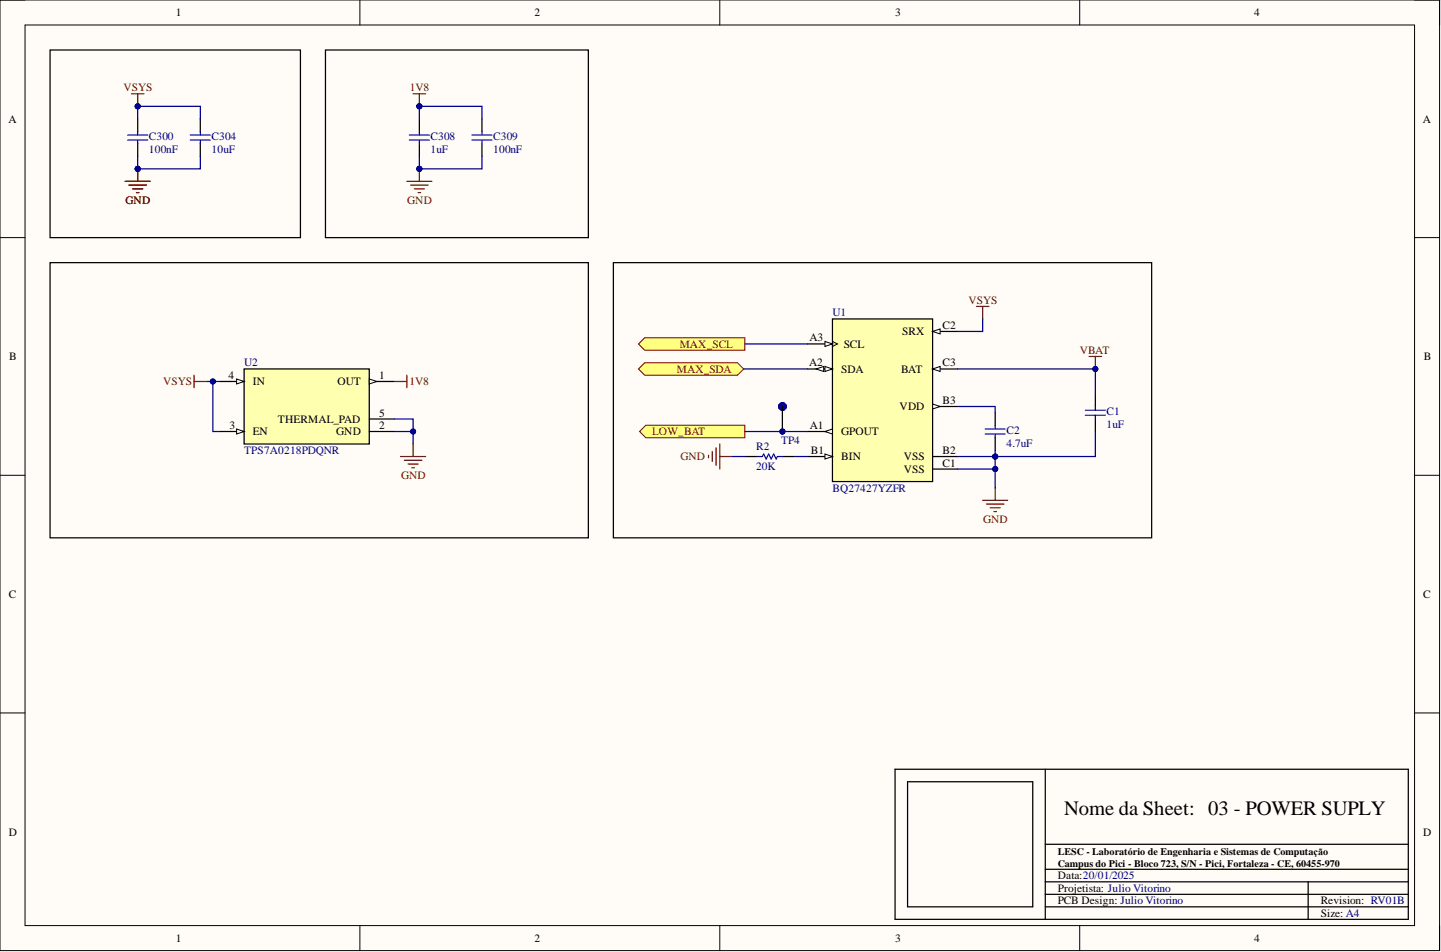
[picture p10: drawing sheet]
<svg xmlns="http://www.w3.org/2000/svg" width="292mm" height="193mm" viewBox="0 0 292 193" stroke-linecap="round" stroke-linejoin="round" font-family="sans-serif">
<defs><g id="words">
<text font-size="4.1" x="215.7" y="165.1">Nome da Sheet: 03 - POWER SUPLY</text>
<g font-size="2.3">
<text x="35.6" y="3.3">1</text>
<text x="108.4" y="3.3">2</text>
<text x="181.4" y="3.3">3</text>
<text x="254.3" y="3.3">4</text>
<text x="1.7" y="24.8">A</text>
<text x="288.4" y="24.8">A</text>
<text x="164.1" y="69.2">A3</text>
<text x="171" y="70.5">SCL</text>
<text x="182.9" y="67.9">SRX</text>
<text x="191.1" y="66.7">C2</text>
<text x="1.9" y="73">B</text>
<text x="46.4" y="76.8">4</text>
<text x="76.9" y="76.8">1</text>
<text x="164" y="74.3">A2</text>
<text x="170.5" y="75.6">SDA</text>
<text x="182.7" y="75.6">BAT</text>
<text x="191.1" y="74.3">C3</text>
<text x="288.6" y="73">B</text>
<text x="51.3" y="78.1">IN</text>
<text x="68.4" y="78.1">OUT</text>
<text x="182.4" y="83.2">VDD</text>
<text x="191.1" y="81.9">B3</text>
<text x="46.5" y="87">3</text>
<text x="51.3" y="88.2">EN</text>
<text x="56.3" y="85.7">THERMAL_PAD</text>
<text x="68.2" y="88.2">GND</text>
<text x="76.9" y="84.4">5</text>
<text x="76.9" y="87">2</text>
<text x="164.2" y="87">A1</text>
<text x="170.5" y="88.2">GPOUT</text>
<text x="164.3" y="92">B1</text>
<text x="170.5" y="93.3">BIN</text>
<text x="183.2" y="93.3">VSS</text>
<text x="183.2" y="95.8">VSS</text>
<text x="191.1" y="92">B2</text>
<text x="191.1" y="94.6">C1</text>
<text x="1.8" y="121.2">C</text>
<text x="288.5" y="121.2">C</text>
<text x="1.8" y="169.4">D</text>
<text x="288.5" y="169.4">D</text>
<text x="214.4" y="178.2">Data:20/01/2025</text>
<text x="214.4" y="180.8">Projetista: Julio Vitorino</text>
<text x="214.4" y="183.3">PCB Design: Julio Vitorino</text>
<text x="267.7" y="185.8">Size: A4</text>
<text x="267.7" y="183.3">Revision: RV01B</text>
<text x="35.6" y="190.9">1</text>
<text x="108.4" y="190.9">2</text>
<text x="181.4" y="190.9">3</text>
<text x="254.3" y="190.9">4</text>
</g>
<g font-size="2.3" fill="#800000">
<text x="25" y="18.5">VSYS</text>
<text x="83.1" y="18.5">1V8</text>
<text x="25.5" y="41.3">GND</text>
<text x="82.6" y="41.3">GND</text>
<text x="196.3" y="61.6">VSYS</text>
<text x="137.8" y="70.5">MAX_SCL</text>
<text x="218.9" y="71.7">VBAT</text>
<text x="137.2" y="75.6">MAX_SDA</text>
<text x="33.1" y="78.1">VSYS</text>
<text x="83" y="78.1">1V8</text>
<text x="132.2" y="88.2">LOW_BAT</text>
<text x="138" y="93.3">GND</text>
<text x="81.3" y="97.1">GND</text>
<text x="199.3" y="106">GND</text>
</g>
<g font-size="2.3" fill="#000080">
<text x="30.2" y="28.4">C300</text>
<text x="42.9" y="28.4">C304</text>
<text x="87.3" y="28.4">C308</text>
<text x="100" y="28.4">C309</text>
<text x="30.2" y="30.9">100nF</text>
<text x="42.9" y="30.9">10uF</text>
<text x="87.3" y="30.9">1uF</text>
<text x="100" y="30.9">100nF</text>
<text x="168.7" y="64.1">U1</text>
<text x="49.5" y="74.3">U2</text>
<text x="204" y="88">C2</text>
<text x="224.3" y="86.7">1uF</text>
<text x="224.3" y="84.2">C1</text>
<text x="49.5" y="92">TPS7A0218PDQNR</text>
<text x="153.3" y="95.3">20K</text>
<text x="153.3" y="91.3">R2</text>
<text x="158.3" y="90">TP4</text>
<text x="204" y="90.5">4.7uF</text>
<text x="168.7" y="99.6">BQ27427YZFR</text>
</g>
<g font-size="2">
<text x="214.4" y="173.2">LESC - Laboratório de Engenharia e Sistemas de Computação</text>
<text x="214.4" y="175.8">Campus do Pici - Bloco 723, S/N - Pici, Fortaleza - CE, 60455-970</text>
</g>
</g></defs>
<path d="M0 0h291.8v192.7h-291.8z" fill-rule="evenodd" fill="#fffcf8"/>
<path d="M0 0h291.8v192.7h-291.8z" fill="none" stroke="#000" stroke-width=".2"/>
<path d="M5.1 5.1h281.6v182.5h-281.6z" fill-rule="evenodd" fill="#fffcf8"/>
<g fill="none" stroke="#000" stroke-width=".2">
<path d="M0 0h5.1M73 0v5.1M145.9 0v5.1M218.9 0v5.1M286.7 0h5.1v5.1M5.1 5.1h281.6v182.5h-281.6zM0 48.2h5.1M286.7 48.2h5.1M0 96.3h5.1M286.7 96.3h5.1M0 144.5h5.1M286.7 144.5h5.1"/>
<path d="M73 187.6v5.1M145.9 187.6v5.1M218.9 187.6v5.1M291.8 187.6v5.1"/>
</g>
<g fill="none" stroke="#000" stroke-width=".25">
<path d="M27.9 24.1v2.5M27.9 29.2v2.5M40.6 24.1v2.5M40.6 29.2v2.5M181.4 155.9h104.1v30.4h-104.1zM184 158.5h25.3v25.3h-25.3zM211.9 155.9v30.4M211.9 176.2h73.6M211.9 178.7h73.6M211.9 171.1h73.6M265.2 178.7v7.6M211.9 183.8h73.6"/>
<path d="M211.9 181.3h73.6"/>
</g>
<path d="M25.9 27.4h4M25.9 28.4h4M27.9 26.6v.8M27.9 28.4v.8M38.6 27.4h4M38.6 28.4h4M40.6 26.6v.8M40.6 28.4v.8" fill="none" stroke="#00f" stroke-width=".25"/>
<path d="M25.4 36.8h5.1M26.1 37.5h3.6M26.9 38.3h2M27.7 39h.5M27.9 34.2v2.6" fill="none" stroke="#800000" stroke-width=".25"/>
<circle cx="27.9" cy="34.2" r=".51" fill="#000080"/>
<circle cx="27.9" cy="34.2" r=".51" fill="none" stroke="#000080" stroke-width=".2"/>
<path d="M25.4 36.8h5.1M26.1 37.5h3.6M26.9 38.3h2M27.7 39h.5M27.9 34.2v2.6" fill="none" stroke="#800000" stroke-width=".25"/>
<circle cx="27.9" cy="34.2" r=".51" fill="#000080"/>
<circle cx="27.9" cy="34.2" r=".51" fill="none" stroke="#000080" stroke-width=".2"/>
<path d="M85 24.1v2.5M85 29.2v2.5M97.7 24.1v2.5M97.7 29.2v2.5" fill="none" stroke="#000" stroke-width=".25"/>
<path d="M83 27.4h4M83 28.4h4M85 26.6v.8M85 28.4v.8M95.7 27.4h4M95.7 28.4h4M97.7 26.6v.8M97.7 28.4v.8" fill="none" stroke="#00f" stroke-width=".25"/>
<path d="M82.5 36.8h5M83.2 37.5h3.6M84 38.3h2M84.8 39h.5M85 34.2v2.6" fill="none" stroke="#800000" stroke-width=".25"/>
<circle cx="85" cy="34.2" r=".51" fill="#000080"/>
<circle cx="85" cy="34.2" r=".51" fill="none" stroke="#000080" stroke-width=".2"/>
<path d="M83.7 19h2.6M85 19v2.5" fill="none" stroke="#800000" stroke-width=".25"/>
<circle cx="85" cy="21.5" r=".51" fill="#000080"/>
<circle cx="85" cy="21.5" r=".51" fill="none" stroke="#000080" stroke-width=".2"/>
<path d="M81.2 92.5h5.1M82 93.3h3.5M82.7 94.1h2.1M83.5 94.8h.5M83.7 90v2.5" fill="none" stroke="#800000" stroke-width=".25"/>
<path d="M10.2 10.1h50.7v38.1h-50.7zM66 10.1h53.3v38.1h-53.3zM10.2 53.2h109.1v55.8h-109.1z" fill="none" stroke="#000" stroke-width=".25"/>
<path d="M168.7 64.6h20.3v33h-20.3z" fill-rule="evenodd" fill="#ffffb0"/>
<path d="M168.7 64.6h20.3v33h-20.3zM189 74.8h5.1" fill="none" stroke="#000" stroke-width=".25"/>
<path d="M189 74.8l1.6-.5v1z" fill="#f8fcff"/>
<path d="M189 74.8l1.6-.5v1z" fill="none" stroke="#000" stroke-width=".2"/>
<path d="M163.7 92.5h5" fill="none" stroke="#000" stroke-width=".25"/>
<path d="M167.2 92l1.5 .5-1.5 .5z" fill="#f8fcff"/>
<path d="M167.2 92l1.5 .5-1.5 .5z" fill="none" stroke="#000" stroke-width=".2"/>
<path d="M189 67.2h5.1" fill="none" stroke="#000" stroke-width=".25"/>
<path d="M189 67.2l1.6-.5v1z" fill="#f8fcff"/>
<path d="M189 67.2l1.6-.5v1z" fill="none" stroke="#000" stroke-width=".2"/>
<path d="M163.7 69.7h5" fill="none" stroke="#000" stroke-width=".25"/>
<path d="M167.2 69.2l1.5 .5-1.5 .5z" fill="#f8fcff"/>
<path d="M167.2 69.2l1.5 .5-1.5 .5zM168.7 69.2l1.1 .5-1.1 .5" fill="none" stroke="#000" stroke-width=".2"/>
<path d="M163.7 74.8h5" fill="none" stroke="#000" stroke-width=".25"/>
<path d="M167.2 74.3l1.5 .5-1.5 .5z" fill="#f8fcff"/>
<path d="M167.2 74.3l1.5 .5-1.5 .5z" fill="none" stroke="#000" stroke-width=".2"/>
<path d="M165.4 74.8l1.6-.5v1z" fill="#f8fcff"/>
<path d="M165.4 74.8l1.6-.5v1z" fill="none" stroke="#000" stroke-width=".2"/>
<path d="M189 82.4h5.1" fill="none" stroke="#000" stroke-width=".25"/>
<path d="M189 81.9l1.6 .5-1.6 .5z" fill="#f8fcff"/>
<path d="M189 81.9l1.6 .5-1.6 .5z" fill="none" stroke="#000" stroke-width=".2"/>
<path d="M163.7 87.5h5" fill="none" stroke="#000" stroke-width=".25"/>
<path d="M167.2 87.5l1.5-.5v1z" fill="#f8fcff"/>
<path d="M167.2 87.5l1.5-.5v1z" fill="none" stroke="#000" stroke-width=".2"/>
<path d="M222 79.9v2.5M189 92.5h5.1M189 95.1h5.1M222 84.9v2.6" fill="none" stroke="#000" stroke-width=".25"/>
<path d="M197.9 62.1h2.6M199.2 62.1v2.5M201.7 98.9v2.5M199.2 101.4h5.1M200 102.2h3.5M200.7 102.9h2M201.5 103.7h.5" fill="none" stroke="#800000" stroke-width=".25"/>
<path d="M220 83.2h4.1M220 84.2h4.1M222 82.4v.8M222 84.2v.7" fill="none" stroke="#00f" stroke-width=".25"/>
<path d="M129.6 87.5l1.3-1.3h20.1v2.5h-20.1z" fill-rule="evenodd" fill="#ffff80"/>
<path d="M129.6 87.5l1.3-1.3h20.1v2.5h-20.1z" fill="none" stroke="#800000" stroke-width=".2"/>
<path d="M151 92.5h2.5M158.6 92.5h2.5" fill="none" stroke="#000" stroke-width=".25"/>
<path d="M153.5 92.5h1l.3-.5 .5 1 .5-1 .5 1 .5-1 .5 1 .3-.5h1" fill="none" stroke="#00f" stroke-width=".25"/>
<path d="M143.6 92.3v.5M144.4 91.5v2.1M145.1 90.8v3.5M145.9 90v5.1M145.9 92.5h2.5" fill="none" stroke="#800000" stroke-width=".25"/>
<path d="M129.4 69.7l1.3-1.2h20.3v2.5h-20.3z" fill-rule="evenodd" fill="#ffff80"/>
<path d="M129.4 69.7l1.3-1.2h20.3v2.5h-20.3z" fill="none" stroke="#800000" stroke-width=".2"/>
<path d="M129.4 74.8l1.3-1.3h18.8l1.3 1.3-1.3 1.3h-18.8z" fill-rule="evenodd" fill="#ffff80"/>
<path d="M129.4 74.8l1.3-1.3h18.8l1.3 1.3-1.3 1.3h-18.8z" fill="none" stroke="#800000" stroke-width=".2"/>
<path d="M201.7 83.7v2.5M201.7 88.7v2.6" fill="none" stroke="#000" stroke-width=".25"/>
<path d="M199.7 87h4.1M199.7 88h4.1M201.7 86.2v.8M201.7 88v.7" fill="none" stroke="#00f" stroke-width=".25"/>
<path d="M220.8 72.3h2.5M222 72.3v2.5" fill="none" stroke="#800000" stroke-width=".25"/>
<circle cx="222" cy="74.8" r=".51" fill="#000080"/>
<circle cx="222" cy="74.8" r=".51" fill="none" stroke="#000080" stroke-width=".2"/>
<path d="M124.3 53.2h109.2v55.8h-109.2z" fill="none" stroke="#000" stroke-width=".25"/>
<path d="M49.5 74.8h25.4v15.2h-25.4z" fill-rule="evenodd" fill="#ffffb0"/>
<path d="M44.4 77.3h5.1M49.5 74.8h25.4v15.2h-25.4z" fill="none" stroke="#000" stroke-width=".25"/>
<path d="M48 76.8l1.5 .5-1.5 .5z" fill="#f8fcff"/>
<path d="M48 76.8l1.5 .5-1.5 .5z" fill="none" stroke="#000" stroke-width=".2"/>
<path d="M44.4 87.5h5.1" fill="none" stroke="#000" stroke-width=".25"/>
<path d="M48 87l1.5 .5-1.5 .5z" fill="#f8fcff"/>
<path d="M48 87l1.5 .5-1.5 .5z" fill="none" stroke="#000" stroke-width=".2"/>
<path d="M74.9 77.3h5" fill="none" stroke="#000" stroke-width=".25"/>
<path d="M74.9 76.8l1.5 .5-1.5 .5z" fill="#f8fcff"/>
<path d="M74.9 76.8l1.5 .5-1.5 .5z" fill="none" stroke="#000" stroke-width=".2"/>
<path d="M74.9 84.9h5M74.9 87.5h5" fill="none" stroke="#000" stroke-width=".25"/>
<path d="M79.9 77.3h2.6M82.5 76.1v2.5" fill="none" stroke="#800000" stroke-width=".25"/>
<path d="M27.9 31.7v2.5" fill="none" stroke="#000080" stroke-width=".25"/>
<circle cx="27.9" cy="34.2" r=".51" fill="#000080"/>
<circle cx="27.9" cy="34.2" r=".51" fill="none" stroke="#000080" stroke-width=".2"/>
<path d="M27.9 21.5v2.6" fill="none" stroke="#000080" stroke-width=".25"/>
<circle cx="27.9" cy="21.5" r=".51" fill="#000080"/>
<circle cx="27.9" cy="21.5" r=".51" fill="none" stroke="#000080" stroke-width=".2"/>
<path d="M85 31.7v2.5" fill="none" stroke="#000080" stroke-width=".25"/>
<circle cx="85" cy="34.2" r=".51" fill="#000080"/>
<circle cx="85" cy="34.2" r=".51" fill="none" stroke="#000080" stroke-width=".2"/>
<path d="M85 21.5v2.6" fill="none" stroke="#000080" stroke-width=".25"/>
<circle cx="85" cy="21.5" r=".51" fill="#000080"/>
<circle cx="85" cy="21.5" r=".51" fill="none" stroke="#000080" stroke-width=".2"/>
<path d="M97.7 31.7v2.5h-12.7" fill="none" stroke="#000080" stroke-width=".25"/>
<circle cx="85" cy="34.2" r=".51" fill="#000080"/>
<circle cx="85" cy="34.2" r=".51" fill="none" stroke="#000080" stroke-width=".2"/>
<path d="M85 21.5h12.7v2.6" fill="none" stroke="#000080" stroke-width=".25"/>
<circle cx="85" cy="21.5" r=".51" fill="#000080"/>
<circle cx="85" cy="21.5" r=".51" fill="none" stroke="#000080" stroke-width=".2"/>
<path d="M194.1 92.5h7.6v6.4" fill="none" stroke="#000080" stroke-width=".25"/>
<circle cx="201.7" cy="92.5" r=".51" fill="#000080"/>
<circle cx="201.7" cy="92.5" r=".51" fill="none" stroke="#000080" stroke-width=".2"/>
<circle cx="201.7" cy="95.1" r=".51" fill="#000080"/>
<circle cx="201.7" cy="95.1" r=".51" fill="none" stroke="#000080" stroke-width=".2"/>
<path d="M194.1 95.1h7.6" fill="none" stroke="#000080" stroke-width=".25"/>
<circle cx="201.7" cy="95.1" r=".51" fill="#000080"/>
<circle cx="201.7" cy="95.1" r=".51" fill="none" stroke="#000080" stroke-width=".2"/>
<path d="M199.2 64.6v2.6h-5.1M151 87.5h12.7" fill="none" stroke="#000080" stroke-width=".25"/>
<circle cx="158.6" cy="87.5" r=".51" fill="#000080"/>
<circle cx="158.6" cy="87.5" r=".51" fill="none" stroke="#000080" stroke-width=".2"/>
<path d="M150.8 74.8h12.9M151 69.7h12.7M148.4 92.5h2.6M161.1 92.5h2.6M194.1 82.4h7.6v1.3M201.7 91.3v1.2" fill="none" stroke="#000080" stroke-width=".25"/>
<circle cx="201.7" cy="92.5" r=".51" fill="#000080"/>
<circle cx="201.7" cy="92.5" r=".51" fill="none" stroke="#000080" stroke-width=".2"/>
<path d="M194.1 74.8h27.9v5.1" fill="none" stroke="#000080" stroke-width=".25"/>
<circle cx="222" cy="74.8" r=".51" fill="#000080"/>
<circle cx="222" cy="74.8" r=".51" fill="none" stroke="#000080" stroke-width=".2"/>
<path d="M222 87.5v5h-20.3" fill="none" stroke="#000080" stroke-width=".25"/>
<circle cx="201.7" cy="92.5" r=".51" fill="#000080"/>
<circle cx="201.7" cy="92.5" r=".51" fill="none" stroke="#000080" stroke-width=".2"/>
<path d="M79.9 84.9h3.8v5.1" fill="none" stroke="#000080" stroke-width=".25"/>
<circle cx="83.7" cy="87.5" r=".51" fill="#000080"/>
<circle cx="83.7" cy="87.5" r=".51" fill="none" stroke="#000080" stroke-width=".2"/>
<path d="M79.9 87.5h3.8" fill="none" stroke="#000080" stroke-width=".25"/>
<circle cx="83.7" cy="87.5" r=".51" fill="#000080"/>
<circle cx="83.7" cy="87.5" r=".51" fill="none" stroke="#000080" stroke-width=".2"/>
<path d="M41.9 77.3h2.5" fill="none" stroke="#000080" stroke-width=".25"/>
<circle cx="43.1" cy="77.3" r=".51" fill="#000080"/>
<circle cx="43.1" cy="77.3" r=".51" fill="none" stroke="#000080" stroke-width=".2"/>
<path d="M40.6 31.7v2.5h-12.7" fill="none" stroke="#000080" stroke-width=".25"/>
<circle cx="27.9" cy="34.2" r=".51" fill="#000080"/>
<circle cx="27.9" cy="34.2" r=".51" fill="none" stroke="#000080" stroke-width=".2"/>
<path d="M27.9 21.5h12.7v2.6" fill="none" stroke="#000080" stroke-width=".25"/>
<circle cx="27.9" cy="21.5" r=".51" fill="#000080"/>
<circle cx="27.9" cy="21.5" r=".51" fill="none" stroke="#000080" stroke-width=".2"/>
<path d="M43.1 77.3v10.2h1.3" fill="none" stroke="#000080" stroke-width=".25"/>
<circle cx="43.1" cy="77.3" r=".51" fill="#000080"/>
<circle cx="43.1" cy="77.3" r=".51" fill="none" stroke="#000080" stroke-width=".2"/>
<path d="M26.6 19h2.6M27.9 19v2.5" fill="none" stroke="#800000" stroke-width=".25"/>
<circle cx="27.9" cy="21.5" r=".51" fill="#000080"/>
<circle cx="27.9" cy="21.5" r=".51" fill="none" stroke="#000080" stroke-width=".2"/>
<path d="M39.3 76.1v2.5M39.3 77.3h2.6" fill="none" stroke="#800000" stroke-width=".25"/>
<circle cx="158.6" cy="87.5" r=".51" fill="#000080"/>
<circle cx="158.6" cy="87.5" r=".51" fill="none" stroke="#000080" stroke-width=".2"/>
<circle cx="158.6" cy="82.4" r=".25" fill="none" stroke="#00f" stroke-width="1.3"/>
<path d="M158.6 82.4v5.1" fill="none" stroke="#000" stroke-width=".25"/>
<circle cx="158.6" cy="87.5" r=".51" fill="#000080"/>
<circle cx="158.6" cy="87.5" r=".51" fill="none" stroke="#000080" stroke-width=".2"/>
<use href="#words"/>
</svg>
